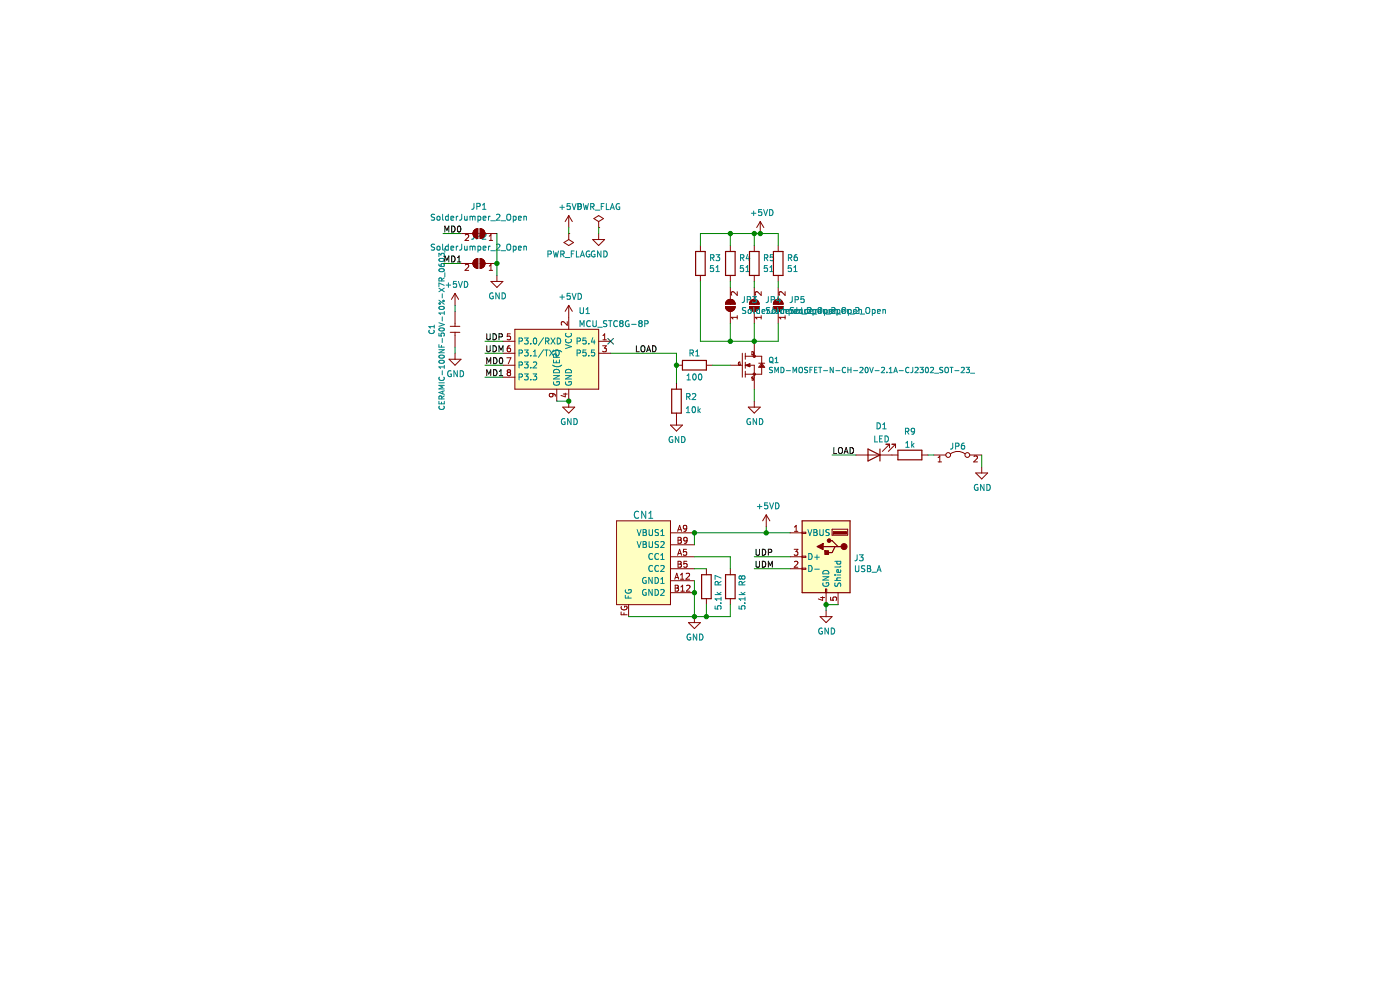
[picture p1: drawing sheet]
<svg xmlns="http://www.w3.org/2000/svg" width="297mm" height="210mm" viewBox="0 0 297 210" stroke-linecap="round" stroke-linejoin="round" font-family="sans-serif">
<path d="M0 0h297v210h-297z" fill-rule="evenodd" fill="#fff" stroke="#fff" stroke-width=".21"/>
<g fill="none" stroke="#840000" stroke-width=".25">
<path d="M147.6 53.4h2v5h-2zM153.9 53.4h2.1v5h-2.1zM159 53.4h2v5h-2zM164.1 53.4h2v5h-2zM144.8 76.5h5.1v2h-5.1zM142.5 82.6h2v5h-2zM184.1 95.2l2.6 1.3-2.6 1.3zM186.7 95.2v2.6M190.5 95.5h5.1v2h-5.1zM170.2 110.5h10.1v15.2h-10.1zM174.6 115.9h3.8M175.9 114.7h.6l1.3 1.2"/>
<path d="M177.2 115.9l-.7 1.3h-1.2M148.8 121.9h2.1v5.1h-2.1zM153.9 121.9h2.1v5.1h-2.1z"/>
</g>
<g fill="none" stroke="#840000" stroke-width=".21">
<path d="M97.8 55.9h2.5M97.8 49.5h2.5M98.7 56.2l.5-.1 .2 .3-.8 1h.8M98.7 49.9l.5-.2 .2 .4-.8 .9h.8M100.6 55.2l.8-.3v2a1.02 1.02 0 0 1-1-.6 1.02 1.02 0 0 1 .2-1.1zM100.6 48.8l.8-.3v2.1a1.02 1.02 0 0 1-1-.7 1.02 1.02 0 0 1 .2-1.1zM101.9 54.9a1.02 1.02 0 0 1 1 1 1.02 1.02 0 0 1-1 1zM101.9 48.5a1.02 1.02 0 0 1 1 1 1.02 1.02 0 0 1-1 1.1zM102.9 55.9h2.5M102.9 49.5h2.5M103.8 57.4h.7M103.8 50.1l.3-.4v1.3"/>
<path d="M103.8 56.4l.3-.3v1.3M103.8 51h.7M104.1 59.7h2.6l-1.3 1.3zM105.4 58.4v1.3M119.6 51.4l1.1-.6 1 .6-1 .7zM120.7 49.5h.1M120.7 45.7v2.6M120.7 49.5v1.3M120.7 45.7l-.8 1.3M120.7 45.7l.7 1.3M125.7 50.8h2.6l-1.3 1.3zM126 46.4l1-.7 1 .7-1 .6z"/>
<path d="M127 48.3h.1M127 47v1.3M127 49.5v1.3M148.6 52.1v1.3M148.6 58.4v1.3M154.9 52.1v1.3M154.9 58.4v1.3M160 52.1v1.3M160 58.4v1.3M161.3 47l-.8 1.3M161.3 47v2.5M161.3 47l.7 1.3"/>
<path d="M165.1 52.1v1.3M165.1 58.4v1.3M95.3 76.2h2.5l-1.3 1.3zM95.5 70.5h2M95.5 69.2h2M96.5 62.2v2.6M96.5 66v3.2M96.5 70.5v3.2M96.5 74.9v1.3M96.5 62.2l-.7 1.3M96.5 62.2l.8 1.3M106.7 77.5h2.5"/>
<path d="M106.7 72.4h2.5M106.7 74.9h2.5M107.5 75.9h.9l-.6 1.3M107.8 79l-.2-.3 .2-.3h.3l.2 .3-.2 .3M107.8 79l-.2 .2v.3l.2 .2h.3l.2-.2v-.3l-.2-.2M107.8 79h.3M108.2 73.4h-.4l-.1 .3-.1 .7 .2 .2 .5-.1-.1-.6-.4-.1-.2 .3M108.3 70.8h-.6l-.1 .6h.6l.1 .6-.2 .1-.5-.1M109.2 69.9h17.8v12.7h-17.8zM120.3 68.2v.8l-.9-.8-.3 .3 .1 .4M120.7 64.8v5.1M120.7 64.8l-.8 1.2"/>
<path d="M120.7 64.8l.7 1.2M127 72.4h2.5M127 74.9h2.5M127.8 73.4h.8l-.4 .4 .4 .2v.5l-.2 .1-.6-.1M127.9 72.1h.7M127.9 71.2l.4-.4v1.3M143.5 77.5h1.3M149.9 77.5h1.2M153.9 65h2.1a1.02 1.02 0 0 1-1.1 1 1.02 1.02 0 0 1-1-1zM154.2 63.8a1.02 1.02 0 0 1 1.1-.2 1.02 1.02 0 0 1 .7 .9h-2.1zM154.9 61v2.5M154.9 66v2.6"/>
<path d="M154.9 77.5h2.6M156.4 67.3h-1.3l.4 .4M156.4 61.9v.8l-.9-.8-.4 .2 .1 .5M156.4 67v.7M156.9 77.2h.1l-.1 .3M157 76.8a.32 .32 0 0 0-.4 .3 .32 .32 0 0 0 .3 .4M157.5 74.9v5.1M158.1 74.9v1.3M158.1 76.8v1.3M158.1 78.7v1.3M158.1 75.6h3.5v3.8h-3.5M158.4 77.5h1.6v5.1"/>
<path d="M158.4 77.5l.7 .3M158.6 77.3l.5 .5M159 65h2a1.02 1.02 0 0 1-1 1 1.02 1.02 0 0 1-1-1zM159.1 77.2l-1 .3 1 .3M159.1 77.2v.6M159.1 77.2l-.7 .3M159.3 63.8a1.02 1.02 0 0 1 1.1-.2 1.02 1.02 0 0 1 .6 .9h-2zM159.5 74.6a.33 .33 0 0 1 .4 .3 .33 .33 0 0 1-.4 .4zM159.9 80h-.4v.2l.4 .3-.4 .1M160 61v2.5M160 66v2.6M160 72.4v3.2"/>
<path d="M161 77h1.2M161.5 67.3h-1.3l.4 .4M161.5 61.9v.8l-.9-.8-.4 .2 .1 .5M161.5 67v.7M161.6 77l.6 .9h-1.2zM161.6 77.5l-.3 .4M161.6 77.5l-.3 .3M161.6 77.5l.3 .4M161.6 77.5l.3 .3M164.1 65h2a1.02 1.02 0 0 1-1 1 1.02 1.02 0 0 1-1-1zM164.4 63.8a1.02 1.02 0 0 1 1.1-.2 1.02 1.02 0 0 1 .6 .9h-2zM165.1 61v2.5"/>
<path d="M165.1 66v2.6M166.6 61.9v.8l-1-.8-.3 .2 .1 .5M166.6 67v.7M166.6 67.3h-1.3l.3 .4M106.7 80h2.5M117.1 83.5l.2 .2v.4h-.6l-.2-.4 .3-.2h.7l.2 .2 .1 .4M118.1 82.6v2.5M119.4 86.4h2.5l-1.2 1.2zM119.5 83.6h.8M119.9 83.4v.8l-.9-.3M120.7 82.6v3.8M142.2 90.2h2.6l-1.3 1.2z"/>
<path d="M143.5 81.3v1.3M143.5 87.6v2.6M158.7 86.4h2.6l-1.3 1.2zM160 85.1v1.3M181.6 96.5h8.9M187.9 94.2h.8M188.7 94.2l-1.5 1.6M188.7 94.2v.8M189.2 94.2h.8M190 94.2l-1.5 1.6M190 94.2v.8M195.6 96.5h1.2"/>
<path d="M198.1 96.5h2.5M199 98h.7M199 97.1l.4-.4v1.3M201.7 96.3a2.54 2.54 0 0 1 3 0M205.7 96.5h2.6M206.6 96.8l.5-.1 .3 .4-.8 .9h.8M208.3 99.1v1.2M130.8 110.5h11.4v17.8h-11.4zM142.2 118.1h5.1M142.2 113h5.1M142.2 115.6h5.1M143.8 117.8l.4-1.3 .4 1.3"/>
<path d="M143.8 112.7l.4-1.3 .4 1.3M143.8 114h.5l.2 .2-.2 .4 .2 .1 .1 .3-.3 .2h-.5zM143.8 119.1h.5l.2 .2-.2 .4 .2 .1 .1 .3-.3 .2h-.5zM143.8 119.7h.5M143.8 114.6h.5M143.9 117.4h.6M143.9 112.3h.6M145.6 116.5h-.6v.6h.6v.6l-.2 .1-.4-.1M145.7 112l-.3 .2h-.3l-.1-.6 .4-.2 .3 .3-.1 .7-.2 .3h-.3M145.7 119.1h-.6v.6l.6-.1v.6l-.2 .1-.4-.1M145.8 114.5l-.3 .3-.3-.1-.1-.6 .4-.1 .3 .2-.1 .7-.2 .3h-.3M162.6 109.2l-.8 1.3"/>
<path d="M162.6 109.2v2.6M162.6 109.2l.7 1.3M167.6 118.1h2.6M167.6 113h2.6M168.5 116.5h.8l-.5 .5 .4 .1v.6l-.2 .1-.5-.1M168.5 112.7h.8M168.5 119.2l.5-.1 .3 .3-.8 .9h.8M168.5 111.8l.4-.4v1.3M170.2 112.9h.7v.3h-.7zM170.2 118h.7v.2h-.7zM176.5 112.3h3.3v1.2h-3.3zM207 100.3h2.5l-1.2 1.3z"/>
<path d="M131.8 129.8v.6h1.2M131.8 128.7a.58 .58 0 0 0 .6 .7 .58 .58 0 0 0 .5-.8h-.4v.2M132.4 130v.4M133.4 128.3v2.5M142.2 123.2h5.1M142.2 125.7h5.1M142.2 120.6h5.1M143.1 122.9l.5-1.3 .4 1.3M143.2 124.1h.5l.2 .3-.2 .3 .2 .2 .1 .3-.3 .2h-.5zM143.2 124.7h.5M143.3 122.5h.6M144.4 122.9h.7"/>
<path d="M144.4 122l.3-.4v1.3M144.4 125.4h.8M144.4 124.5l.4-.4v1.3M145.6 121.7l.4-.1 .3 .4-.8 .9h.8M145.7 124.3l.4-.2 .3 .4-.8 .9h.8M146 132.1h2.6l-1.3 1.2zM147.3 130.8v1.3M149.9 120.6v1.3M149.9 127v1.3M154.9 120.6v1.3M154.9 127v1.3M167.6 120.6h2.6"/>
<path d="M170.2 120.5h.7v.3h-.7zM174 130.8h2.5l-1.2 1.3zM174.1 126.7h.8M174.5 126.6v.8l-.9-.3M175.1 125h.3v.7h-.3zM175.3 125.7v2.6M175.3 129.5v1.3M176.2 126.7v.6l.6 .1-.1-.7h.7l.1 .2-.1 .5M177.8 125.7v2.6"/>
<circle cx="160" cy="75.6" r=".25"/>
<circle cx="160" cy="79.4" r=".25"/>
<circle cx="201.2" cy="96.5" r=".51"/>
<circle cx="205.2" cy="96.5" r=".51"/>
</g>
<g fill="none" stroke="#008484" stroke-width=".21">
<path d="M92.2 51.9h-.7v.4l.6 .2 .1 .3-.2 .3-.5-.1M92.2 45.5l-.7 .1v.3l.6 .3 .1 .3-.2 .2h-.5M92.8 52.3l.1-.1 .4 .1-.1 .7-.4-.1zM92.8 46l.1-.1 .4 .1-.1 .7-.4-.1zM93.1 56l.1 .3 .2 .2 .6 .1 .3-.3-.2-.3h-.5l-.1 .3 .3 .3M93.1 54.4v-.7l.4 .4 .2-.3h.4l.2 .1-.2 .5M93.2 57.2a.56 .56 0 0 1 .6-.3 .56 .56 0 0 1 .4 .6 .56 .56 0 0 1-.6 .2 .56 .56 0 0 1-.4-.5zM93.2 54.9a.55 .55 0 0 1 .7-.2 .55 .55 0 0 1 .3 .6 .56 .56 0 0 1-.6 .2 .56 .56 0 0 1-.4-.5zM93.7 59.6v-.5l-.5-.1-.1 .6h1.2M93.9 51.8v1.1l.2 .2M93.9 45.4v1.1l.2 .2M94.3 58.9l-.6 .4"/>
<path d="M94.4 52.6v.9M94.4 57.9v.8M95.1 52.3l-.4-.1-.2 .3 .1 .5h.5M95.1 45.4v1.3M95.1 51.8v1.3M95.1 45.9h-.4l-.2 .2 .1 .6h.5M95.1 60v1M95.7 46.3l.6-.1-.1-.3h-.4l-.1 .1v.7h.5M95.7 52.6l.6-.1-.1-.2-.4-.1-.1 .2v.6h.5M96.8 45.9v.8M96.8 52.2v.9M96.8 59.7h-.6v.6l.6-.1v.6l-.2 .2-.4-.2"/>
<path d="M97.2 52.2l-.4 .3M97.2 45.9l-.4 .2M97.2 59.7l.5 1.3 .4-1.3M98 51.8l-.1 1.1-.4 .2M98 45.4l-.1 1.1-.4 .2M98.5 59.7a.64 .64 0 0 1 .7 .6 .64 .64 0 0 1-.7 .7zM98.6 52.2v.8l.5-.1M98.6 45.9v.8l.5-.1M99.1 45.9v.8M99.1 52.2v.9M99.7 52.3l.4-.1 .1 .2M99.7 45.9v.8"/>
<path d="M99.7 52.2v.9M99.7 46l.4-.1 .1 .1M100.2 52.4l.2-.2 .3 .1 .1 .8M100.2 46v.7M100.2 52.4v.7M100.2 46l.2-.1h.3l.1 .8M100.6 43.1l-.1 1.1-.4 .2M100.6 49.5l-.1 1.1-.4 .2M101.2 43.8l.6-.1v-.4l-.6-.2v1.3M101.2 50.1h.6v-.5l-.6-.1v1.3M101.4 45.9h.4l.2 .2-.1 .6h-.5M101.4 52.3l.4-.1 .2 .3-.1 .5h-.5"/>
<path d="M101.4 45.9v1.2M101.4 52.2v1.3M102.4 49.6l.4-.1 .3 .3-.8 1h.8M102.4 44.4h.7M102.4 43.5l.3-.4v1.3M102.5 46.3l.6-.1-.1-.3h-.3l-.2 .1v.7h.5M102.5 52.6l.6-.1-.1-.2-.3-.1-.2 .2v.6h.5M103.6 45.9v.8M103.6 52.2v.9M104 52.2l-.4 .3M104 45.9l-.4 .2M104.1 53.2h1"/>
<path d="M104.1 46.8h1M105.3 45.6l.5-.2 .3 .4-.8 .9h.8M105.3 51.9l.5-.1 .3 .4-.8 .9h.8M106.3 53.2h1M106.3 46.8h1M107.6 52l.2-.2a.43 .43 0 0 1 .6 .4v.4a.42 .42 0 0 1-.5 .5 .42 .42 0 0 1-.4-.5zM107.7 45.5l.1-.1a.43 .43 0 0 1 .6 .5v.4a.42 .42 0 0 1-.5 .4 .42 .42 0 0 1-.4-.4zM108.9 52.3l.4-.1 .2 .3-.1 .5h-.5M108.9 45.9h.4l.2 .2-.1 .6h-.5M108.9 45.9v1.2M108.9 52.2v1.3M110 46.3l.6-.1-.1-.3h-.3l-.2 .1v.7h.5"/>
<path d="M110 52.6l.6-.1-.1-.2-.3-.1-.2 .2v.6h.5M111.1 46l.5-.1 .1 .8M111.1 52.3h.5l.1 .8M111.1 45.9v.8M111.1 52.2v.9M116.2 53.9l.6-.1 .1-.4-.7-.2v1.3M117.4 53.2l.3 1.3 .2-.9 .3 .9 .3-1.3M118.8 44h.9M119 53.9l.6-.1v-.4l-.6-.2v1.3M119.3 43.5v1M119.3 53.9l.4 .6M119.9 54.6h1"/>
<path d="M120.9 43.2h-.6v.6l.6-.1v.6l-.1 .2-.5-.2M121.2 53.8h.4M121.4 43.2l.4 1.3 .4-1.3M121.8 53.2h-.6v1.3M122.3 53.2v1.3h.6M122.6 43.8h.6l.1-.5-.7-.1v1.3M122.6 43.2v1.3a.66 .66 0 0 0 .8-.5 .66 .66 0 0 0-.5-.8M123.1 54.5l.5-1.3 .4 1.3M123.3 54.1h.6M123.7 43.2l.3 1.3 .3-1 .2 1 .3-1.3M125.1 53.3a.58 .58 0 0 0-.8 .6 .58 .58 0 0 0 .8 .5v-.4h-.2M125.3 43.8h.6l.1-.5-.7-.1v1.3"/>
<path d="M125.6 43.8l.4 .7M126.2 53.3a.58 .58 0 0 0-.8 .6 .58 .58 0 0 0 .8 .5v-.4h-.2M126.3 44.6h.9M127.5 53.2v1.3l-.7-1.3v1.3M127.5 43.8h.5M128.1 53.2a.64 .64 0 0 1 .7 .7 .64 .64 0 0 1-.7 .6zM128.2 43.2h-.7v1.3M128.6 43.2v1.3h.6M129.5 44.5l.4-1.3 .4 1.3M129.6 44.1h.6M131.4 43.2a.58 .58 0 0 0-.7 .6 .58 .58 0 0 0 .8 .5v-.4h-.3M150.7 54.7l.7-.1v-.5l-.7-.1v1.3"/>
<path d="M151 54.7l.5 .6M151.4 56.3h-.7v.6h.6l.1 .6-.2 .1-.5-.1M151.9 54h.8l-.4 .5 .3 .1v.6l-.2 .1-.5-.1M151.9 57.6h.7M151.9 56.7l.4-.4v1.3M157.1 54.7l.6-.1 .1-.5-.7-.1v1.3M157.4 54.7l.4 .6M157.7 56.3h-.6l-.1 .6h.6l.1 .6-.2 .1-.5-.1M158.2 57.6h.8M158.2 56.7l.4-.4v1.3M158.6 54l-.3 .9h.8M158.9 54.4v.9"/>
<path d="M159.4 45.2h1M159.9 44.8v.9M161.6 44.5h-.6l-.1 .6 .6-.1 .1 .6-.2 .1-.5-.1M162 44.5l.4 1.2 .4-1.2M162.2 54.7l.6-.1v-.5l-.6-.1v1.3M162.5 54.7l.4 .6M162.8 56.3h-.6l-.1 .6h.6l.1 .6-.2 .1-.5-.1M163.3 44.5a.64 .64 0 0 1 .7 .6 .64 .64 0 0 1-.7 .6zM163.3 57.6h.7M163.3 56.7l.4-.4v1.3M164 54h-.6v.6h.6v.6l-.1 .1-.5-.1M167.3 54.7l.6-.1v-.5l-.6-.1v1.3"/>
<path d="M167.6 54.7l.4 .6M167.9 56.3h-.6l-.1 .6h.6l.1 .6-.2 .1-.5-.1M168.4 57.6h.7M168.4 56.7l.4-.4v1.3M169.1 54l-.4 .1-.2 .2v.8l.2 .2 .4-.1v-.6l-.4-.1-.2 .3M91.1 70a.51 .51 0 0 0 .4 .8 .51 .51 0 0 0 .5-.8M92.1 69v.6M92.1 69.3h-1.1l.3 .3M93.1 68.5l1.2 .3-1.2 .4M93.1 70.7v.5l.6 .1-.1-.5 .5-.1 .2 .2-.2 .4M93.1 73.1v.5h1.2M93.1 74.2h1.2l-1.2 .6h1.2"/>
<path d="M93.1 63.7l1.2 .9M93.1 61.1l1.2 .8M93.2 69.7a.56 .56 0 0 1 .6-.2 .56 .56 0 0 1 .4 .5 .56 .56 0 0 1-.6 .3 .56 .56 0 0 1-.4-.6zM93.2 65.1a.56 .56 0 0 1 .6-.2 .56 .56 0 0 1 .4 .6 .56 .56 0 0 1-.6 .2 .56 .56 0 0 1-.4-.6zM93.2 76.6a.56 .56 0 0 1 .6-.3 .56 .56 0 0 1 .4 .6 .56 .56 0 0 1-.6 .2 .56 .56 0 0 1-.4-.5zM93.2 75.5a.56 .56 0 0 1 .6-.3 .56 .56 0 0 1 .4 .6 .56 .56 0 0 1-.6 .3 .56 .56 0 0 1-.4-.6zM93.7 73.3v.3M93.8 62.3v.9M93.8 67.2v.9M93.8 71.8v.9M93.8 78.6v.9M94.3 66.4h-1.2l.3 .3"/>
<path d="M94.3 66.1v.6M94.3 77.5v.7M94.3 60.5l-1.2-.5v.8M94.3 77.8h-1.2l.3 .4M94.3 61.1l-1.2 .8M94.6 60.5h1M95.7 78.7a.58 .58 0 0 0-.7 .6 .58 .58 0 0 0 .8 .5v-.4h-.3M97 78.6v1.3l-.7-1.3v1.3M97.6 78.6a.64 .64 0 0 1 .8 .7 .64 .64 0 0 1-.8 .6zM104.6 62.2a.58 .58 0 0 0-.8 .6 .58 .58 0 0 0 .8 .5v-.4h-.2M105.9 62.1v1.3l-.7-1.3v1.3M106.5 62.1a.64 .64 0 0 1 .7 .7 .64 .64 0 0 1-.7 .6z"/>
<path d="M110.1 72.4l.6-.1 .1-.5-.7-.1v1.3M110.1 77.4h.6l.1-.5-.7-.1v1.2M110.1 80l.6-.1 .1-.5-.7-.1v1.3M110.1 74.9l.6-.1 .1-.4-.7-.2v1.3M111.3 79.3h.7l-.4 .5 .4 .1v.6l-.2 .1-.5-.1M111.3 76.8h.7l-.4 .5 .4 .1v.5l-.2 .1-.5-.1M111.3 74.2h.7l-.4 .5 .4 .1v.6l-.2 .1-.5-.1M111.3 71.7h.7l-.4 .5 .4 .1v.5l-.2 .2-.5-.2M112.6 77.9v.1M112.6 75.4v.1M112.6 72.8v.2M113.1 79.3h.8l-.5 .5 .4 .1v.6l-.2 .1-.5-.1"/>
<path d="M113.1 76.9l.5-.1 .3 .3-.8 .9h.8M113.1 75.5h.8M113.1 74.6l.4-.4v1.3M113.3 71.8l.1-.1a.68 .68 0 0 1 .5 .6 .68 .68 0 0 1-.5 .7l-.3-.5zM115.3 71.6l-1.1 1.7M115.3 74.2l-1.1 1.6M115.6 74.2h.7M115.7 72.4l.6-.1 .1-.5-.7-.1v1.3M115.9 74.2v1.3M116 72.4l.5 .6M116.6 74.2l.8 1.3M116.9 71.7l.8 1.3"/>
<path d="M117.2 77.4a1.46 1.46 0 0 0 2 0M117.2 74.7a1.46 1.46 0 0 1 2 0M117.4 79.7h1.3l-1.3 .7h1.3M117.4 76.3v.7h1.3v-.7M117.4 74.2l-.8 1.3M117.6 78.5a.66 .66 0 0 1 .8-.1 .66 .66 0 0 1 .3 .7h-1.3zM117.7 71.7l-.8 1.3M117.9 74.2a.64 .64 0 0 1 .7 .7 .64 .64 0 0 1-.7 .6zM118 76.5v.5M118.1 75.8l-.1-.6-.5-.1-.1 .7h1.3M118.2 71.7a.64 .64 0 0 1 .7 .6 .64 .64 0 0 1-.7 .7zM118.8 63h.9"/>
<path d="M119.3 62.5v1M120 73.1l1.2 .4-1.2 .4M120 79.7h1.2l-1.2 .7h1.2M120.1 72a.56 .56 0 0 0 .5 .7 .56 .56 0 0 0 .5-.7M120.1 70.7a.56 .56 0 0 0 .5 .8 .56 .56 0 0 0 .5-.8M120.1 78.5a.66 .66 0 0 1 .8-.1 .66 .66 0 0 1 .3 .7h-1.2zM120.9 62.2h-.6v.6h.6v.6l-.1 .1-.5-.1M121.4 62.2l.4 1.3 .4-1.3M122.4 74.9l.6-.1 .1-.4-.7-.2v1.3M122.4 72.4l.6-.1 .1-.5-.7-.1v1.3M122.6 62.2a.64 .64 0 0 1 .8 .7 .64 .64 0 0 1-.8 .6zM123.1 65.2v1.1l.2 .2h.2l.3-.2v-1.1"/>
<path d="M123.1 69.3v-1.3l.4 .9 .4-.9v1.3M124.3 71.7h-.6l-.1 .6 .6-.1 .1 .6-.2 .2-.5-.2M124.3 74.2h-.6l-.1 .6h.6l.1 .6-.2 .1-.5-.1M124.3 66.5h.8M124.3 65.6l.4-.4v1.3M124.9 72.8v.2M124.9 75.4v.1M125.2 68.1a.56 .56 0 0 0-.8 .6 .56 .56 0 0 0 .8 .5M125.8 71.6l-.3 .9h.7M125.8 68v1l.2 .3h.3l.2-.3v-1M126.1 72.1v.9M126.1 74.2h-.6v.6h.6v.6l-.2 .1-.4-.1"/>
<path d="M126.8 69.4h1M128.7 68.1l-.4-.1-.3 .3 .1 .3 .6 .2v.4h-.7M129.1 68h.7M129.5 68v1.3M131 68.1a.56 .56 0 0 0-.8 .6 .56 .56 0 0 0 .8 .5M131.7 68.6l-.2-.3 .2-.3h.2l.3 .3-.3 .3M131.7 68.6l-.2 .2v.2l.2 .3h.2l.3-.3v-.2l-.3-.2M131.7 68.6h.2M133.4 68.1a.58 .58 0 0 0-.7 .6 .58 .58 0 0 0 .8 .5v-.5h-.3M134 68.8h1M135.8 68.6l-.3 .2v.2l.3 .3h.2l.2-.3v-.2l-.2-.2M135.8 68.6l-.3-.3 .3-.3h.2l.2 .3-.2 .3"/>
<path d="M135.8 68.6h.2M136.8 68.7l.6-.1v-.5l-.6-.1v1.3M145.7 79.7l.4-.4v1.3M146.4 74.9l.6-.1v-.4l-.6-.2v1.3M146.7 74.9l.4 .6M147.1 79.4l.2-.1a.68 .68 0 0 1 .4 .7 .68 .68 0 0 1-.4 .6l-.3-.5zM147.6 75.5h.7M147.6 74.6l.4-.4v1.3M148.3 79.4l.2-.1a.68 .68 0 0 1 .4 .7 .68 .68 0 0 1-.4 .6l-.3-.5zM157.9 62.9v1.1l-.5 .2M158.2 65.3h-.6v.4l.5 .3 .1 .3-.2 .2-.5-.1M158.5 63.6l.6-.1 .1-.5-.7-.1v1.3"/>
<path d="M158.8 65.8l.1-.2 .4 .2-.1 .6h-.4zM159.7 62.9h.8l-.5 .5 .4 .1v.6l-.2 .1-.5-.1M159.9 65.2v1.1l.2 .2M161.1 65.7l-.3-.1-.3 .3 .1 .5h.5M161.1 65.2v1.3M161.7 66.1l.6-.1-.1-.3-.4-.1-.1 .2v.6h.5M162.8 65.6v.9M163 62.9l-.1 1.1-.4 .2M163.2 65.6l-.4 .3M163.3 75.9l.2-.1 .4 .1 .1 .6-.2 .4h-.3l-.2-.1zM163.3 65.3h-.7v.4l.6 .3 .1 .3-.2 .2-.5-.1M163.4 76.7l.6 .3"/>
<path d="M163.6 63.6l.6-.1 .1-.5-.7-.1v1.3M163.9 78l-.5-.1-.2 .2 .1 .3 .5 .2v.3l-.6 .1M163.9 65.7l.3-.1 .2 .3v.4l-.2 .2-.4-.2zM164 65.2l-.1 1.1-.4 .2M164.4 79.1v-1.2l.3 .8 .4-.8v1.2M164.4 76.1l.3-.3v1.1M164.4 76.9h.7M164.6 65.6v.8h.4M165 65.2v1.2M165 66.4l.2 .1M165.1 62.9l-.3 .9h.8M165.1 65.6v.9"/>
<path d="M165.1 66.4h-.1M165.4 63.3v.9M165.7 77.9a.58 .58 0 0 1 .6 .6 .58 .58 0 0 1-.6 .6zM165.7 65.6v.9M165.8 65.7l-.1 .1M165.8 65.6l.5 .2M165.9 65.6l-.3 .3v.4l.2 .2 .4-.1M166.2 65.2v1.3M166.3 65.8l.1-.2 .3 .1 .1 .8M166.3 65.8v.7M166.7 66.1l.6-.1v-.3l-.4-.1-.2 .2 .1 .6h.5M166.8 78.6h.9"/>
<path d="M167.4 65.7l.6 .1M167.4 65.6v1.3M167.9 65.6v.9M168 65.8v.6h-.6M168 65.8l-.1 .1M168.1 62.9l-.1 1.1-.4 .2M168.2 79.1v-1.2l.4 .8 .4-.8v1.2M168.3 65.6l-.3 .2M168.4 65.3h-.7v.4l.6 .3 .1 .3-.3 .2-.5-.1M168.7 63.6l.6-.1v-.5l-.6-.1v1.3M168.9 65.8l.2-.2 .4 .2-.1 .6h-.5zM169 66.4l-.4 .1"/>
<path d="M169 65.2v.9a.33 .33 0 0 1-.4 .3v-.7h.4l.1 .3-.6 .1M169.5 78.1l.3-.2 .4 .2v.6l-.1 .3-.3 .1-.3-.2zM169.6 66.3l.2 .2 .3-.1M169.6 65.6v.9M170 65.6l-.4 .3M170.1 65.2v1.2M170.1 66.4l.1 .1M170.1 66.6h1M170.2 65.6v.9M170.2 66.4h-.1M170.6 62.9h-.7v.6h.6l.1 .6-.2 .1-.5-.1M170.8 65.6v.9"/>
<path d="M170.9 65.7l-.1 .1M170.9 65.6l.4 .2M171 65.6l-.3 .3v.4l.2 .2 .4-.1M171.3 65.2v1.3M171.3 78l-.4-.1-.2 .2 .1 .3 .5 .2v.3l-.6 .1M171.3 65.3l.5-.1 .3 .4-.8 .9M171.3 65.8l.2-.2 .3 .1 .1 .8M171.3 65.8v.7M171.8 66.1l.6-.1v-.3l-.4-.1-.2 .2v.5l.2 .2M171.8 78.5h.4M172.3 66.6h1M172.4 66.4l-1.1 .1"/>
<path d="M172.4 77.9h-.6v1.2M172.5 65.7l.5 .1M172.5 65.6v1.3M172.8 78.5h.4M173 65.6v.9M173 65.8v.6h-.5M173 65.8v.1M173.3 65.6l-.3 .2M173.3 77.9h-.5v1.2h.5M173.6 66.3l-.1-.7a.42 .42 0 0 1 .4-.4 .42 .42 0 0 1 .5 .4l-.1 .7-.2 .2h-.5M173.6 66.1l.6-.1-.1-.3h-.5v.6M173.6 66.3l.1 .1"/>
<path d="M173.6 66.3l.2 .2M173.7 77.9h.6M174 77.9v1.2M174.1 65.2v.9l-.3 .4M174.1 66.4l-.1 .1M174.7 78.6h.9M174.7 66.3l.2 .2h.4M174.7 65.6v.9M174.9 65.6v1.3M174.9 66.4l.1 .1M175 65.6l-.1 .1M175.2 66.6h1"/>
<path d="M175.3 65.6h-.3l-.3 .3M175.3 65.6v.9M175.3 66.4l-.2 .1M175.3 65.6l.2 .3v.4l-.2 .2M175.9 65.8l.5-.2 .2 .2v.2l-.6 .1M175.9 65.6v.9M176.2 65.6l-.2 .2v.5l.2 .2h.9v-.9M176.2 65.6l.2 .2M176.4 65.3l.5-.1 .2 .4-.7 .9M176.4 65.8l.2-.2 .3 .1 .1 .8M176.4 65.8v.7l.1-.1M176.8 77.9v1.2l-.7-1.2v1.2"/>
<path d="M177.1 65.8l.5-.1 .1 .8M177.3 78.6h.9M177.4 66.6h1M177.6 65.7l.3-.1 .3 .3-.1 .5-.4 .1M177.6 65.6v1.3M177.6 66.4l.1 .1M178.7 66.3l-.1-.7a.42 .42 0 0 1 .4-.4 .42 .42 0 0 1 .4 .4v.7l-.6 .2M178.7 66.1l.6-.1-.1-.3h-.5v.6M178.7 66.3l.1 .1M178.7 66.3l.2 .2M179.2 66.4l-.1 .1M179.4 78a.51 .51 0 0 0-.7 .5 .51 .51 0 0 0 .7 .4"/>
<path d="M179.8 65.9l.2-.3h.3l.3 .3-.1 .5h-.5M179.8 65.6v.9M179.9 78.5h.6M179.9 77.9v1.2M180 65.6v1.3M180.1 65.6l-.1 .1M180.3 66.6h1M180.5 77.9v1.2M181.1 78.6h.8M181.5 65.3l.5-.1 .2 .4-.8 .9M181.6 66.4l-.1 .1M182.2 65.6v.9l-1.1-.1v-.6l.4-.2 .2 .4-.6 .1"/>
<path d="M182.2 65.8l.5-.1 .1 .8M182.4 78l.5-.1 .2 .3-.7 .9h.7M182.5 66.6h.9M183.6 78l.2-.1a.61 .61 0 0 1 .4 .6 .61 .61 0 0 1-.4 .6l-.3-.5zM183.7 65.4l.3-.2a.43 .43 0 0 1 .5 .4v.5a.42 .42 0 0 1-.4 .4 .42 .42 0 0 1-.4-.4zM184.5 77.9l.4 1.2 .4-1.2M185.1 65.7l.3-.1 .3 .3-.2 .5h-.4M185.1 65.6v1.3M185.6 78.6h.9M186.1 66.1l.7-.1-.1-.3-.4-.1-.2 .2 .1 .6h.5M187 78l.4-.1 .3 .3-.8 .9h.8M187.3 65.8l.5-.1v.8"/>
<path d="M187.3 65.6v.9M188.1 78.9v.2M188.6 79.1h.7M188.6 78.2l.4-.3v1.2M189.6 79.1l.4-1.2 .4 1.2M189.7 78.7h.6M190.8 78.6h.8M192.8 78a.51 .51 0 0 0-.7 .5 .51 .51 0 0 0 .7 .4M193.6 77.9v1l-.4 .2M194.1 78l.5-.1 .2 .3-.7 .9h.7M195.2 77.9h.7l-.4 .5 .3 .1v.4l-.1 .2-.5-.2M196.5 78l.1-.1a.61 .61 0 0 1 .4 .6 .61 .61 0 0 1-.4 .6 .76 .76 0 0 1-.1-1.1z"/>
<path d="M197.4 78l.4-.1 .2 .3-.7 .9h.7M198.3 79.2h.8M200 78l-.4-.1-.2 .2 .1 .3 .5 .2v.3l-.6 .1M200.6 78l.3-.1 .3 .2v.6l-.3 .4-.4-.2-.1-.6zM201.5 77.9h.7M201.9 77.9v1.2M202.6 78.6h.8M203.9 78l.5-.1 .2 .3-.7 .9h.7M205 77.9h.7l-.4 .5 .3 .1v.4l-.2 .2-.4-.2M205.9 79.2h.9M93.1 85.1v.6h1.2v-.6M93.1 81.2h1.2"/>
<path d="M93.2 80a.51 .51 0 0 0 .5 .7 .51 .51 0 0 0 .4-.7M93.2 86.2a.51 .51 0 0 0 .5 .7 .51 .51 0 0 0 .4-.7M93.7 85.3v.4M93.7 84.6v-.5l-.5-.1-.1 .6h1.2M93.9 83v.5M94.3 84l-.6 .4M94.3 82.9l-1.2 .4 1.2 .4M94.3 81.7h-1.2l.8 .4-.8 .4h1.2M112.6 80.5v.1M117.5 81a.58 .58 0 0 0 .6 .7 .58 .58 0 0 0 .5-.8h-.5v.3M119.8 88.9a.58 .58 0 0 0-.7 .5 .58 .58 0 0 0 .8 .5v-.4h-.3M120 81a.58 .58 0 0 0 .6 .7 .58 .58 0 0 0 .5-.8h-.4v.3"/>
<path d="M121.1 88.8v1.3l-.7-1.3v1.3M121.7 88.8a.64 .64 0 0 1 .8 .6 .64 .64 0 0 1-.8 .7zM142.7 92.7a.58 .58 0 0 0-.8 .5 .58 .58 0 0 0 .8 .5v-.4h-.2M144 92.6v1.3l-.7-1.3v1.3M144.6 92.6a.64 .64 0 0 1 .7 .6 .64 .64 0 0 1-.7 .7zM145.6 87.5h.7M145.6 86.6l.4-.3v1.2M145.7 84.2l.6-.1v-.5l-.6-.1v1.3M145.7 80.6h.8M146 84.2l.4 .6M146.9 83.6l.5-.1 .2 .4-.8 .9h.8M146.9 86.4l.2-.1a.68 .68 0 0 1 .5 .6 .68 .68 0 0 1-.5 .6l-.3-.5z"/>
<path d="M148.1 86.3v1.2M148.2 87l.4 .5M148.6 86.7l-.5 .5M159.2 88.9a.58 .58 0 0 0-.8 .5 .58 .58 0 0 0 .8 .5v-.4h-.2M160.5 88.8v1.3l-.7-1.3v1.3M161.1 88.8a.64 .64 0 0 1 .7 .6 .64 .64 0 0 1-.7 .7zM185.6 92.5v1.2h.6M186.1 89.7a.64 .64 0 0 1 .7 .6 .64 .64 0 0 1-.7 .7zM186.6 93.1h.4M187.2 92.5h-.6v1.2h.6M187.3 90.1l.3-.4v1.3M187.3 91h.7"/>
<path d="M187.8 92.5a.64 .64 0 0 1 .7 .6 .64 .64 0 0 1-.7 .6zM192.1 91.5l.6-.1 .1-.4-.7-.2v1.3M192.1 94.9h.8M192.1 94l.4-.4v1.3M192.4 91.5l.4 .6M193.4 93.6v1.3M193.5 94.4l.4 .5M193.9 94l-.5 .5M194 91.4l-.2 .2h-.4v-.6l.4-.2 .2 .3v.7l-.2 .3h-.4M202.1 94v1.1l-.5 .2M202.7 94.7l.6-.1 .1-.5-.7-.1v1.3M204.5 94l-.3 .1-.2 .2-.1 .7 .3 .3 .4-.2-.1-.6h-.3l-.3 .2"/>
<path d="M135.2 112.3l.4 1.3 .4-1.3M135.2 114.9l.4 1.2 .4-1.2M135.5 108.6a.71 .71 0 0 0-1 .5 .71 .71 0 0 0 .7 .8l.3-.1M136.4 112.3h.5l.2 .3-.2 .3 .2 .2 .1 .3-.3 .2h-.5zM136.4 114.9h.5l.2 .2-.2 .4 .2 .1 .1 .3-.3 .2h-.5zM136.4 112.9h.5M136.4 115.5h.5M137 108.4v1.5l-.9-1.5v1.5M137.6 109.9h.9M137.6 108.9l.5-.5v1.5M137.7 114.9v1l.2 .2h.4l.1-.2v-1M137.7 112.3v1.1l.2 .2 .4-.1 .1-.1v-1.1"/>
<path d="M138.4 117.5a.56 .56 0 0 0-.8 .5 .56 .56 0 0 0 .8 .6M139.7 112.4l-.7 .1v.3l.6 .3 .1 .3-.2 .2-.5-.1M139.7 114.9l-.7 .1v.4l.6 .2 .1 .3-.2 .2h-.5M139.7 117.5a.56 .56 0 0 0-.8 .5 .56 .56 0 0 0 .8 .6M140.2 112.7l.3-.4v1.3M140.2 117.8l.3-.4v1.3M140.2 118.7h.7M140.2 113.6h.7M140.2 115l.5-.1 .2 .3-.8 .9h.8M160.7 107.5h.9M161.2 107v.9M162.8 106.7h-.6v.6l.6-.1v.6l-.1 .1-.5-.1"/>
<path d="M163.3 106.7l.4 1.2 .4-1.2M164.5 106.7a.64 .64 0 0 1 .8 .6 .64 .64 0 0 1-.8 .6zM171.4 112.3l.4 1.3 .4-1.3M171.6 117.4a.64 .64 0 0 1 .7 .6 .64 .64 0 0 1-.7 .7zM171.6 119.9a.64 .64 0 0 1 .7 .7 .64 .64 0 0 1-.7 .6zM172.7 112.3h.4l.2 .3-.2 .3 .2 .2 .1 .3-.3 .2h-.4zM172.7 112.9h.4M172.8 118.2h1M173.3 117.7v1M173.9 112.3v1.1l.3 .2h.2l.2-.2v-1.1M175.9 112.4l-.6 .1v.3l.5 .3 .1 .3-.2 .2-.5-.1M177.1 119.1h1.3"/>
<path d="M177.6 119.1l-.1 .3 .3 .3 .5-.1v-.5M181.5 120v1l.2 .3h.3l.2-.3v-1M181.8 117.7v1.1l-.4 .2M182.3 117.7h.8l-.4 .5 .3 .1v.5l-.1 .2-.6-.2M184 120h.4l.3 .2-.3 .4 .3 .1v.3l-.2 .3h-.5zM207.4 102.8a.58 .58 0 0 0-.7 .6 .58 .58 0 0 0 .8 .5v-.4h-.3M208.8 102.8v1.2l-.8-1.2v1.2M209.4 102.8a.64 .64 0 0 1 .7 .6 .64 .64 0 0 1-.7 .6zM132.7 126.3v.6h1.2M132.7 125.1a.58 .58 0 0 0 .6 .7 .58 .58 0 0 0 .5-.7h-.4v.2M133.3 126.4v.5M137 122.5a.58 .58 0 0 0-.7 .6 .58 .58 0 0 0 .8 .5v-.4h-.2"/>
<path d="M137 125.1a.58 .58 0 0 0-.7 .6 .58 .58 0 0 0 .8 .5v-.4h-.2M138.4 122.5v1.3l-.8-1.3v1.3M138.4 125v1.3l-.8-1.3v1.3M138.4 120.1a.56 .56 0 0 0-.8 .5 .56 .56 0 0 0 .8 .5M139 122.5a.64 .64 0 0 1 .7 .6 .64 .64 0 0 1-.7 .7zM139 125a.64 .64 0 0 1 .7 .7 .64 .64 0 0 1-.7 .6zM139.7 120.1a.56 .56 0 0 0-.8 .5 .56 .56 0 0 0 .8 .5M140.2 123.8h.7M140.2 122.8l.3-.3v1.3M140.2 125.1l.5-.1 .2 .4-.8 .9h.8M140.2 120.1l.5-.2 .2 .4-.8 .9h.8M146.5 134.6a.58 .58 0 0 0-.8 .5 .58 .58 0 0 0 .8 .5v-.4h-.2"/>
<path d="M147.8 134.5v1.3l-.7-1.3v1.3M148.4 134.5a.64 .64 0 0 1 .7 .6 .64 .64 0 0 1-.7 .7zM151.7 128.5v.6l.6 .1-.1-.6 .6-.1 .2 .2-.2 .5M151.7 126.1h1.3M152.1 125.6l.5 .5M152.4 124.1l-.1-.6-.5-.1-.1 .7h1.3M152.8 127.9h.2M153 127h-1.3l.4 .4M153 123.3l-.6 .5M153 122.6l-1.3-.5v.8M153 126.7v.7M153 125.6l-.5 .4"/>
<path d="M156.8 128.5v.6l.6 .1-.1-.6 .6-.1 .1 .2-.1 .5M156.8 126.1h1.2M157.2 125.6l.5 .5M157.3 122.4l-.2-.3-.3 .3v.2l.2 .3 .3-.3M157.3 122.4l.3-.3h.2l.2 .3v.2l-.2 .3h-.2l-.3-.3M157.3 122.4v.2M157.4 124.1v-.6l-.5-.1-.1 .7h1.2M157.9 127.9h.1M158 123.3l-.6 .5M158 126.7v.7M158 127h-1.2l.3 .4M158 125.6l-.4 .4"/>
<path d="M172.8 120.7h1M174.4 133.3a.58 .58 0 0 0-.7 .6 .58 .58 0 0 0 .8 .5v-.4h-.3M174.6 122.3h1.2l-1.2 .8h1.2M174.6 123.7a.58 .58 0 0 0 .6 .7 .58 .58 0 0 0 .5-.8h-.4v.2M174.7 121.1a.66 .66 0 0 1 .8-.1 .66 .66 0 0 1 .3 .7h-1.2zM175.7 133.2v1.3l-.7-1.3v1.3M176.3 133.2a.64 .64 0 0 1 .8 .7 .64 .64 0 0 1-.8 .6zM177.1 123.1h1.3M177.1 122h.1M177.2 123.7v.6h.4l.2-.5 .3-.1 .3 .2-.1 .5M177.5 122h.9M178.3 120.9l.1 .3-.2 .2h-.6v-.5l.2-.1 .1 .6"/>
<path d="M178.4 122.6h-.8v.5M178.4 120.1l-.2 .2h-1.1M183.5 120.1h-.7v.4l.5 .2 .2 .3-.3 .3-.5-.1M184 120.6h.4M185 121.4h.9M186.1 121.3l.4-1.3 .4 1.3M186.2 120.9h.6"/>
<circle cx="93.3" cy="64.4" r=".16"/>
<circle cx="94.1" cy="63.8" r=".16"/>
</g>
<g fill="#ffffc2" stroke="#ffffc2" stroke-width=".21">
<path d="M130.8 110.5h11.4v17.8h-11.4z" fill-rule="evenodd"/>
<path d="M109.2 69.9h17.8v12.7h-17.8z" fill-rule="evenodd"/>
</g>
<g fill="#840000" stroke="#840000" stroke-width=".21">
<path d="M164.1 65h2a1.02 1.02 0 0 1-1 1 1.02 1.02 0 0 1-1-1z" fill-rule="evenodd"/>
<path d="M164.4 63.8a1.02 1.02 0 0 1 1.1-.2 1.02 1.02 0 0 1 .6 .9h-2z" fill-rule="evenodd"/>
<path d="M159 65h2a1.02 1.02 0 0 1-1 1 1.02 1.02 0 0 1-1-1z" fill-rule="evenodd"/>
<path d="M159.3 63.8a1.02 1.02 0 0 1 1.1-.2 1.02 1.02 0 0 1 .6 .9h-2z" fill-rule="evenodd"/>
<path d="M153.9 65h2.1a1.02 1.02 0 0 1-1.1 1 1.02 1.02 0 0 1-1-1z" fill-rule="evenodd"/>
<path d="M154.2 63.8a1.02 1.02 0 0 1 1.1-.2 1.02 1.02 0 0 1 .7 .9h-2.1z" fill-rule="evenodd"/>
<path d="M101.9 54.9a1.02 1.02 0 0 1 1 1 1.02 1.02 0 0 1-1 1z" fill-rule="evenodd"/>
<path d="M100.6 55.2l.8-.3v2a1.02 1.02 0 0 1-1-.6 1.02 1.02 0 0 1 .2-1.1z" fill-rule="evenodd"/>
<path d="M101.9 48.5a1.02 1.02 0 0 1 1 1 1.02 1.02 0 0 1-1 1.1z" fill-rule="evenodd"/>
<path d="M100.6 48.8l.8-.3v2.1a1.02 1.02 0 0 1-1-.7 1.02 1.02 0 0 1 .2-1.1z" fill-rule="evenodd"/>
<path d="M176.8 112.8h2.8v.5h-2.8z" fill-rule="evenodd"/>
<circle cx="179.1" cy="115.9" r=".63"/>
<circle cx="175.9" cy="114.7" r=".38"/>
</g>
<path d="M170.2 110.5h10.1v15.2h-10.1z" fill-rule="evenodd" fill="#ffffc2" stroke="#ffffc2" stroke-width=".25"/>
<g fill="#840000" stroke="#840000" stroke-width=".25">
<path d="M173.3 115.9l1.3-.6v1.3z"/>
<path d="M175 116.8h.8v.8h-.8z" fill-rule="evenodd"/>
</g>
<g fill="none" stroke="#000" stroke-width=".21">
<path d="M94.4 49.2v-1.2l.4 .9 .4-.9v1.2M94.4 55.6v-1.3l.4 .9 .4-.9v1.3M95.8 48a.64 .64 0 0 1 .8 .6 .64 .64 0 0 1-.8 .6zM95.8 54.3a.64 .64 0 0 1 .8 .6 .64 .64 0 0 1-.8 .7zM97 55.6h.8M97 54.7l.4-.4v1.3M97.2 48.1l.1-.1a.68 .68 0 0 1 .5 .6 .68 .68 0 0 1-.5 .6l-.3-.5zM103.3 73.3v1.1l.2 .2h.2l.3-.2v-1.1M103.3 70.8v1l.2 .3h.2l.3-.3v-1M103.3 77.2v-1.3l.4 .9 .4-.9v1.3M103.3 79.7v-1.3l.4 .9 .4-.9v1.3M104.6 73.3a.64 .64 0 0 1 .7 .7 .64 .64 0 0 1-.7 .6z"/>
<path d="M104.6 70.8a.64 .64 0 0 1 .7 .6 .64 .64 0 0 1-.7 .7zM104.7 78.4a.64 .64 0 0 1 .7 .7 .64 .64 0 0 1-.7 .6zM104.7 75.9a.64 .64 0 0 1 .7 .6 .64 .64 0 0 1-.7 .7zM105.9 71.5l.6-.1v-.5l-.6-.1v1.3M105.9 74.6v-1.3l.4 1 .4-1v1.3M105.9 78.8l.4-.4v1.3M105.9 79.7h.7M106 76l.2-.1a.68 .68 0 0 1 .5 .6 .68 .68 0 0 1-.5 .7l-.3-.5zM135 73.3v1.3h.6M136 73.5l.3-.2a.43 .43 0 0 1 .5 .5v.4a.42 .42 0 0 1-.4 .4 .42 .42 0 0 1-.4-.4zM137.2 74.6l.4-1.3 .4 1.3M137.3 74.3h.6"/>
<path d="M138.4 73.3a.64 .64 0 0 1 .8 .7 .64 .64 0 0 1-.8 .6zM176.9 94.9v1.3h.6M177.9 95.1l.3-.2a.43 .43 0 0 1 .5 .5v.4a.42 .42 0 0 1-.4 .4 .42 .42 0 0 1-.4-.4zM179.1 96.2l.4-1.3 .4 1.3M179.2 95.8h.6M180.3 94.9a.64 .64 0 0 1 .8 .7 .64 .64 0 0 1-.8 .6zM160.4 116.5v1l.2 .3 .4-.1 .1-.2v-1M160.4 119.1v1l.2 .2h.4l.1-.2v-1M161.7 119.1a.64 .64 0 0 1 .8 .6 .64 .64 0 0 1-.8 .6zM161.7 116.5a.64 .64 0 0 1 .8 .6 .64 .64 0 0 1-.8 .7zM163 117.2l.6-.1 .1-.5-.7-.1v1.3M163 120.3v-1.2l.4 .9 .4-.9v1.2"/>
</g>
<g fill="none" stroke="#008400" stroke-width=".21">
<path d="M94 49.5h3.8M94 55.9h3.8M105.4 49.5v8.9M120.7 48.3v1.2M127 48.3v1.2M148.6 59.7v12.7h16.5v-3.8M148.6 52.1v-2.6h16.5v2.6M154.9 49.5v2.6M154.9 59.7v1.3M160 49.5v2.6M160 59.7v1.3M165.1 59.7v1.3"/>
<path d="M96.5 64.8v1.2M96.5 73.7v1.2M102.9 72.4h3.8M102.9 74.9h3.8M102.9 77.5h3.8M129.5 74.9h14v6.4M151.1 77.5h3.8M154.9 68.6v3.8M160 68.6v3.8M102.9 80h3.8M118.1 85.1h2.6M160 82.6v2.5"/>
<path d="M176.5 96.5h5.1M196.8 96.5h1.3M208.3 96.5v2.6M147.3 118.1h7.6v2.5M160 118.1h7.6M162.6 111.8v1.2M167.6 113h-20.3v2.6M147.3 123.2v7.6M147.3 120.6h2.6M149.9 128.3v2.5M154.9 128.3v2.5h-21.5M160 120.6h7.6"/>
<path d="M177.8 128.3h-2.5v1.2"/>
</g>
<path d="M128.9 71.8l1.3 1.2M130.2 71.8l-1.3 1.2" fill="none" stroke="#000084" stroke-width=".21"/>
<g fill="#008400" stroke="#008400" stroke-width=".21">
<circle cx="161.3" cy="49.5" r=".46"/>
<circle cx="160" cy="49.5" r=".46"/>
<circle cx="154.9" cy="49.5" r=".46"/>
<circle cx="160" cy="72.4" r=".46"/>
<circle cx="154.9" cy="72.4" r=".46"/>
<circle cx="162.6" cy="113" r=".46"/>
<circle cx="175.3" cy="128.3" r=".46"/>
<circle cx="147.3" cy="130.8" r=".46"/>
<circle cx="147.3" cy="125.7" r=".46"/>
<circle cx="149.9" cy="130.8" r=".46"/>
<circle cx="147.3" cy="113" r=".46"/>
<circle cx="120.7" cy="85.1" r=".46"/>
<circle cx="143.5" cy="77.5" r=".46"/>
<circle cx="105.4" cy="55.9" r=".46"/>
</g>
</svg>
